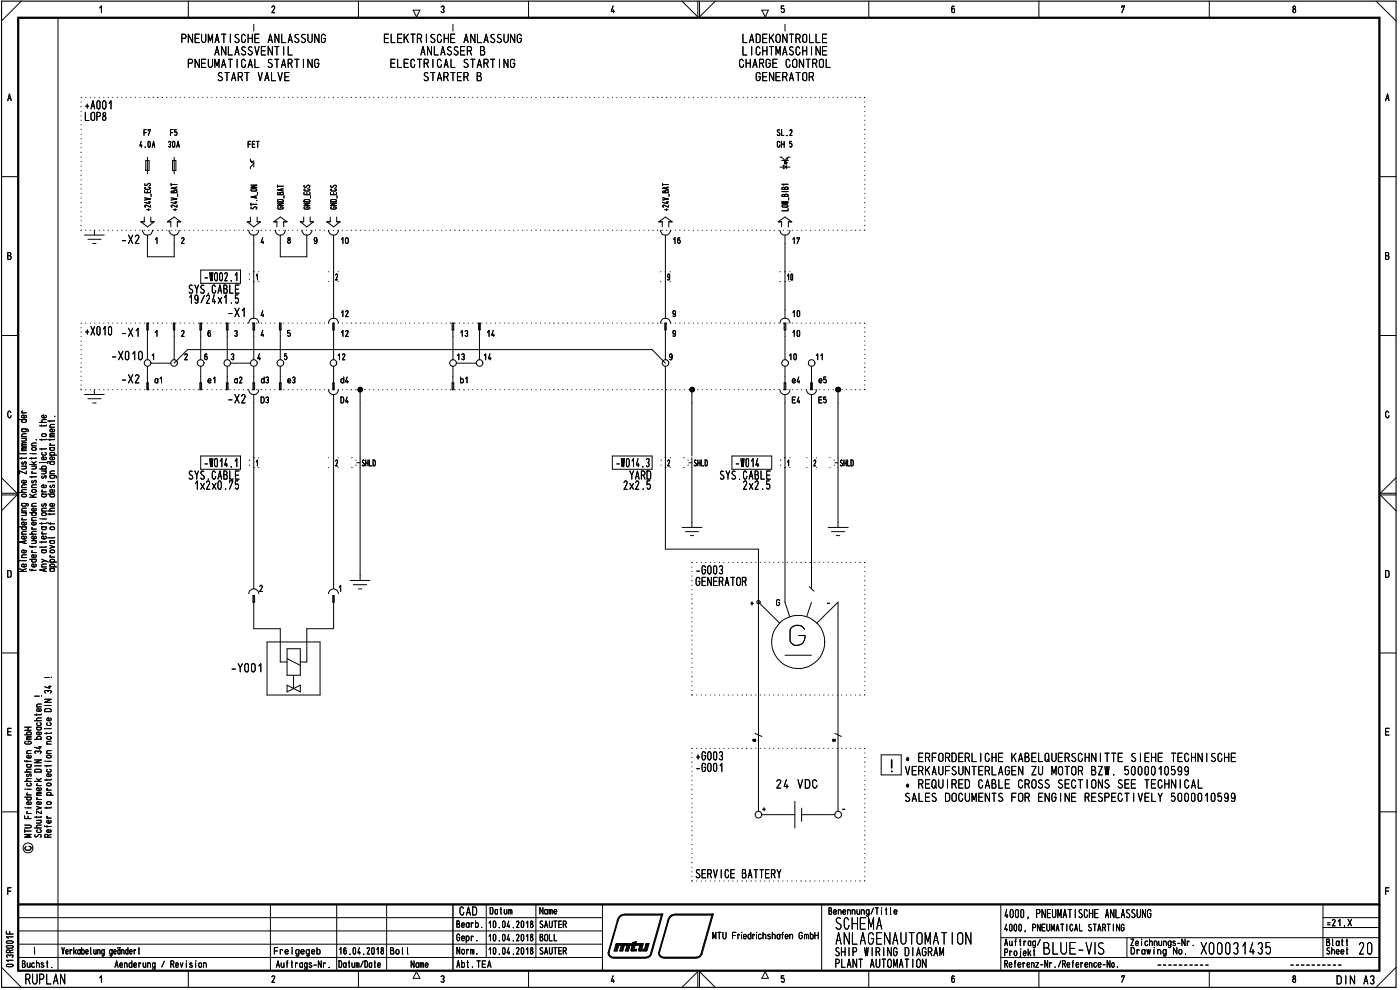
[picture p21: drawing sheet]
<svg xmlns="http://www.w3.org/2000/svg" width="420mm" height="297mm" viewBox="0 0 420 297" stroke-linecap="round" stroke-linejoin="round" font-family="sans-serif">
<defs><g id="words">
<text font-size="12.7" x="98.6" y="108.1">:</text>
<text font-size="7.3" x="329.1" y="286.4">s</text>
<g font-size="5.3">
<text x="250.6" y="279">SG-1Id</text>
<text x="250.7" y="283.5">A\LAG1\AUTOldT O</text>
<text x="313.1" y="286.4">3LUT-V</text>
</g>
<g font-size="4.6">
<text x="387.7" y="4">8</text>
<text x="415.7" y="30.4">A</text>
<text x="7.6" y="295.4">RUPLAN</text>
</g>
<g font-size="3.9">
<text x="60.3" y="13">UMATISCHE ANLASSUNG</text>
<text x="64.3" y="16.7">ANLASSVENTIL</text>
<text x="115" y="13">ELEKTRISCHE ANLASSUNG</text>
<text x="126.1" y="16.7">ANLASSER B</text>
<text x="222.7" y="13">LADEKONTROLLE</text>
<text x="222.7" y="16.7">LICHTMASCHINE</text>
<text x="56.1" y="20.4">PNEUMATICAL STARTING</text>
<text x="117" y="20.4">ELECTRICAL STARTING</text>
<text x="221.7" y="20.4">CHARGE CONTROL</text>
<text x="65.1" y="24.4">START VALVE</text>
<text x="126.9" y="24.4">STARTER B</text>
<text x="226.7" y="24.4">GENERATOR</text>
<text x="25.3" y="32.9">+A001</text>
<text x="25.3" y="36.3">LOP8</text>
<text x="56.4" y="88.1">SYS.CABLE</text>
<text x="61.1" y="84.4">1002.1</text>
<text x="200.2" y="84.2">9:</text>
<text x="56.5" y="91.2">19/24x1.5</text>
<text x="68.2" y="95.2">-X1</text>
<text x="200.8" y="108.1">9</text>
<text x="36.2" y="115.1">-X2</text>
<text x="45.9" y="115.1">(21</text>
<text x="68.1" y="121.1">-X2</text>
<text x="56.4" y="143.9">SYS.CABLE</text>
<text x="61.1" y="140.2">1014.1</text>
<text x="184.7" y="140.2">1014.3</text>
<text x="188.8" y="143.9">YARD</text>
<text x="215.8" y="143.9">SYS.CABLE</text>
<text x="220.5" y="140.2">1014</text>
<text x="58.3" y="147">1x2x0.75</text>
<text x="186.9" y="147">2x2.5</text>
<text x="222.8" y="147">2x2.5</text>
<text x="208.6" y="172.4">-0003</text>
<text x="208.7" y="175.9">GENERATOR</text>
<text x="69.2" y="201.8">-Y001</text>
<text x="208.6" y="228.2">4003</text>
<text x="208.8" y="231.6">-0001</text>
<text x="271.5" y="228.7">* ERFORDERLICHE KABELQUERSCHNITTE SIEHE TECHNISCHE</text>
<text x="271.6" y="232.7">VERKAUFSUNTERLAGEN ZU MOTOR BZW. 5000010599</text>
<text x="232.7" y="236.6">24 VDC</text>
<text x="271.5" y="236.6">* REQUIRED CABLE CROSS SECTIONS SEE TECHNICAL</text>
<text x="271.3" y="240.6">SALES DOCUMENTS FOR ENGINE RESPECTIVELY 5000010599</text>
<text x="208.6" y="263.6">SERVICE BATTERY</text>
<text x="137.8" y="274.7">CAD</text>
<text x="301.3" y="275.5">4000, PNEUMATISCHE ANLASSUNG</text>
<text x="250.5" y="286.9">SHIP WIRING DIAGRAM</text>
<text x="250.4" y="290.4">PLANT AUTOMATION</text>
<text x="387.7" y="294.9">8</text>
<text x="401" y="295.4">DIN A3//</text>
</g>
<g font-size="3.2">
<text x="81.4" y="4">2</text>
<text x="132.1" y="4">3</text>
<text x="183.3" y="4">4</text>
<text x="228.4" y="5">•</text>
<text x="234.3" y="5">5</text>
<text x="336.5" y="4">7</text>
<text x="2.2" y="30.4">A</text>
<text x="2.2" y="78">B</text>
<text x="415.7" y="78">B</text>
<text x="201.8" y="95.2">9</text>
<text x="237.5" y="95.2">10</text>
<text x="74" y="97.1">sr\</text>
<text x="98.2" y="97.1">r.</text>
<text x="100.1" y="97.1">\</text>
<text x="198.1" y="97.1">r\</text>
<text x="201.8" y="101.1">9</text>
<text x="33.2" y="108.1">-X010 1</text>
<text x="51" y="108.1">.. 2 (;</text>
<text x="2" y="173.4">D</text>
<text x="415.5" y="173.4">D</text>
<text x="77.7" y="177.6">2</text>
<text x="101.4" y="177.6">1</text>
<text x="2" y="220.7">E</text>
<text x="415.5" y="220.7">E</text>
<text x="2" y="268.6">F</text>
<text x="415.5" y="268.6">F</text>
<text x="146.9" y="274.4">Datum</text>
<text x="161.9" y="274.4">Name</text>
<text x="248.6" y="274.5">Benennung/Title</text>
<text x="136.9" y="278.4">Bearb.</text>
<text x="146.3" y="278.5">10.04.2018</text>
<text x="161.9" y="278.5">SAUTER</text>
<text x="213.7" y="281.9">MTU Friedrichshafen GmbH</text>
<text x="301.4" y="279.5">4000, PNEUMATICAL STARTING</text>
<text x="398" y="278">.21.X</text>
<text x="18.4" y="286.4">Verkabelung geändert</text>
<text x="82.2" y="286.4">Freigegeb</text>
<text x="101.5" y="286.4">16.04.2018</text>
<text x="117" y="286.4">Bol</text>
<text x="136.9" y="282.4">Gebr.</text>
<text x="137" y="286.4">Norm.</text>
<text x="146.3" y="282.4">10.04.2018</text>
<text x="146.3" y="286.4">10.04.2018</text>
<text x="161.9" y="286.4">SAUTER</text>
<text x="161.9" y="282.4">BOLL</text>
<text x="339.2" y="283.9">Zeichnungs-Nr.</text>
<text x="339.3" y="286.4">Drawing No.</text>
<text x="6.5" y="290.4">Buchst.</text>
<text x="34.3" y="290.4">Aenderung / Revision</text>
<text x="82.8" y="290.4">Auftrags-Nr.</text>
<text x="123.2" y="290.4">Name</text>
<text x="136.9" y="290.4">Abt. TEA</text>
<text x="301.4" y="290.4">Referenz-Nr./Reference-No.</text>
<text x="81.4" y="294.9">2</text>
<text x="132.1" y="294.9">3</text>
<text x="183.3" y="294.9">4</text>
<text x="234.3" y="294.9">5</text>
<text x="285.4" y="294.9">6</text>
<text x="336.5" y="294.9">7</text>
</g>
<g font-size="2.9">
<text x="43" y="40.8">F7</text>
<text x="50.9" y="40.8">F5</text>
<text x="233.1" y="40.8">SL.2</text>
<text x="41.6" y="44.4">4.0A</text>
<text x="50.3" y="44.4">30A</text>
<text x="74.2" y="44.4">FET</text>
<text x="233.1" y="44.4">0H 5</text>
<text x="233.8" y="50.8">-134</text>
<text x="36.2" y="73.2">-X2</text>
<text x="46.3" y="73.2">1</text>
<text x="78" y="73.2">4</text>
<text x="85.9" y="73.2">8</text>
<text x="93.9" y="73.2">9</text>
<text x="102.1" y="73.2">10</text>
<text x="201.8" y="73.2">16</text>
<text x="237.6" y="73.2">17</text>
<text x="100.4" y="84.2">2</text>
<text x="236" y="84.2">10</text>
<text x="78" y="95.2">4</text>
<text x="102.1" y="95.2">12</text>
<text x="25.3" y="100.7">+X010</text>
<text x="36.2" y="100.7">-X1</text>
<text x="46.3" y="100.7">1</text>
<text x="103.3" y="101.1">2</text>
<text x="137.9" y="101.1">13</text>
<text x="237.5" y="101.1">10</text>
<text x="70.1" y="108.1">3</text>
<text x="78" y="108.1">4</text>
<text x="85.2" y="108.1">5</text>
<text x="102.5" y="108.1">2</text>
<text x="136.9" y="108.1">13</text>
<text x="142.7" y="110.1">0</text>
<text x="144.9" y="108.1">1</text>
<text x="244.6" y="108.1">11</text>
<text x="43" y="117.1">'()</text>
<text x="62.2" y="115.1">e1</text>
<text x="70.1" y="115.1">a2</text>
<text x="78.2" y="115.1">d3</text>
<text x="86.1" y="115.1">e3</text>
<text x="102.1" y="115.1">d4</text>
<text x="138" y="115.1">b1</text>
<text x="237.6" y="115.1">e4</text>
<text x="242.9" y="117.1">ID</text>
<text x="245.5" y="115.1">e5</text>
<text x="78.1" y="121.1">D3</text>
<text x="102" y="121.1">D4</text>
<text x="237.5" y="121.1">E4</text>
<text x="245.5" y="121.1">E5</text>
<text x="100.5" y="140">2:</text>
<text x="106.5" y="140">:-SHLD</text>
<text x="206.2" y="140">:-SHLD</text>
<text x="244" y="140">2:</text>
<text x="248.4" y="140">::-SHLD</text>
<text x="301.4" y="283.8">Auftrag/</text>
<text x="301.4" y="286.9">Projekt</text>
<text x="398" y="283.9">Blatt</text>
<text x="398" y="286.4">Sheet</text>
<text x="101.5" y="290.4">Datum/Date</text>
</g>
<g font-size="2.5">
<text x="106.5" y="117.8">•</text>
<text x="206.1" y="117.8">•</text>
<text x="233.4" y="118.4">l_Y</text>
<text x="250.2" y="118.6">•</text>
<text x="6.2" y="159.1">o</text>
<text x="13.7" y="227.6">0</text>
<text x="13.8" y="238.8">n.</text>
</g>
<g font-size="1.6">
<text x="83.1" y="57.5">6</text>
<text x="44.3" y="63.4">I</text>
<text x="99" y="62.9">CJ</text>
<text x="6.3" y="153.5">C</text>
<text x="9" y="154.9">fl 0-.•</text>
<text x="9.3" y="152.1">C</text>
<text x="12.3" y="153.5">C -C</text>
<text x="12.3" y="152.1">V&gt; 0</text>
<text x="6.3" y="160.4">C</text>
<text x="8.7" y="160.4">-C</text>
<text x="9.3" y="159.1">c-</text>
<text x="12.3" y="161.9">0-</text>
<text x="16" y="161.9">,</text>
<text x="6.2" y="165.9">m%</text>
<text x="6.2" y="167.5">Car</text>
<text x="11.7" y="164.3">-.&gt;</text>
<text x="12.3" y="166">00</text>
<text x="11.7" y="171.6">-2 0</text>
<text x="12.2" y="168.8">&gt;.0.</text>
<text x="12.3" y="170.3">C</text>
<text x="14.7" y="170.3">0.</text>
<text x="13.2" y="208.1">Co</text>
<text x="7.1" y="220.6">.0</text>
<text x="10.1" y="222">.30</text>
<text x="7.8" y="226.2">C r&gt;</text>
<text x="13.8" y="223.4">C</text>
<text x="13.8" y="226.2">C</text>
<text x="7.7" y="233.2">UI</text>
<text x="10.1" y="231.8">C1</text>
<text x="10.1" y="234.6">-Y</text>
<text x="13.7" y="237.6">.-</text>
<text x="7.1" y="240.2">1:7</text>
<text x="7.1" y="245.6">LL</text>
<text x="7.8" y="241.6">C, 0</text>
<text x="7.8" y="244.3">c- N</text>
<text x="10.8" y="240.2">c-</text>
<text x="7" y="250">I-</text>
<text x="10" y="248.6">.0</text>
<text x="10.2" y="251.4">Co</text>
<text x="1.7" y="287.4">Co</text>
</g>
</g></defs>
<path d="M.5 .3h418.5v295.9h-418.5z" fill="none" stroke="#000" stroke-width=".34"/>
<path d="M5.5 5.3h408.5v286h-408.5zM5.5 271.4h408.5" fill="none" stroke="#000" stroke-width=".68"/>
<g fill="none" stroke="#000" stroke-width=".3">
<path d="M6.4 .3l-5.9 6M17.4 5.3v286M29.9 2.4l.5-.6v2M56.5 .3v5M107.6 .3v5M124 3h2l-1 2.1zM158.6 .3v5M204.7 .3l4.7 4.8v-4.8M209.9 .3v4.8l4.8-4.8M228.6 3h2l-.9 2.1M260.7 .3v5M286.4 2l-.4-.2-.4 .5v1.2l.6 .3a.8 .8 0 0 0 0-1.3l-.5 .1-.1 .4"/>
<path d="M311.8 .3v5M362.9 .3v5M413 .3l6 6M.5 53h5M414 53h5M.5 100.7h5M414 100.7h5M3.3 123.8a.48 .48 0 0 0-.6-.4 .48 .48 0 0 0-.4 .6v.7l.4 .6h.4l.2-.6M416.8 123.8a.48 .48 0 0 0-.6-.4 .48 .48 0 0 0-.4 .6v.7l.4 .6h.4l.3-.6M.5 148.5h4.6l-4.6 4.7M.5 143.3l4.6 4.7h-4.6M419 148.5h-4.8l4.8 4.7"/>
<path d="M419 143.3l-4.8 4.7h4.8M.5 195.9h5M414 195.9h5M.5 243.6h5M7.4 247.6h1.5l.5 .2-.1 .4-.4 .2h-1.5M7.4 249.3h2M8 242.4h1.4M9.4 250.4h-2l1.6 .4-1.6 .4h2M414 243.6h5M1.9 279.4v.8h2M2.9 279.5v.7M5.5 275.3h175.3"/>
<path d="M5.5 279.3h175.3M81.2 271.4v19.9M101 271.4v19.9M116 271.4v19.9M145.9 271.4v15.9M160.8 271.4v15.9M180.8 271.4v19.9M246.6 271.4v19.9M300.4 271.4v19.8M397 271.4v15.9M397 278.3h17M397 275.3h17"/>
<path d="M.5 290.2l5.9 6M1.9 282.6l.4-.3h1.2l.4 .5-.3 .2h-1.4zM2 283.9l1.6-.2 .3 .4-.3 .4h-1.4l-.3-.4zM2.1 289.4l1.5-.1a.38 .38 0 0 1 .3 .4 .38 .38 0 0 1-.4 .4l-1.4-.1-.2-.3zM2.9 285.8v-.6a.55 .55 0 0 0-.5-.2 .55 .55 0 0 0-.5 .4v.4h2M3.9 288.1h-2l.6 .4M3.9 281.1h-2l.6 .4M3.9 285l-1 .3M5.5 287.3h175.3M5.5 283.3h175.3M29.9 293.4l.5-.6v1.9M56.5 291.3v4.9"/>
<path d="M107.6 291.3v4.9M125 291.5l1 2h-2zM158.6 291.3v4.9M204.7 296.2l4.7-4.7v4.7M209.9 296.2v-4.7l4.8 4.7M229.7 291.5l.9 2h-2zM260.7 291.3v4.9M300.4 287.3h113.6M300.4 281.3h113.6M311.8 291.3v4.9M338.2 281.3v6M362.9 291.3v4.9"/>
<path d="M419 290.2l-6 6"/>
<circle cx="8.4" cy="254.4" r="1.49"/>
</g>
<path d="M135.9 271.4v19.9" fill="none" stroke="#000" stroke-width=".42"/>
<path d="M8 236.8h1.4M8.3 237.9l-.3 .4 .3 .2M7.6 242.4h.1" fill="none" stroke="#000" stroke-width=".3"/>
<g fill="none" stroke="#000" stroke-width=".3">
<path d="M7.4 218.2h2M8.4 218.2v.9M7.4 228.2l.1 .2h1.9M7.4 234.4h2M7.6 236.8h.1M7.8 222.4l-.4 .4v.2l.4 .3 1.6-.2-.2-.6-.8-.1v.4M8 229.4h1.1l.3 .6-.3 .2-.9-.1-.2-.4 .3-.3M8 221.9h1.4M8.1 228.2v.5M9 234.9l.4 .2v.5l-.3 .2-.9-.1-.2-.2 .2-.5M9.2 226.7l.2 .2-.2 .5h-.9l-.3-.5 .7-.3v.8M9.4 233.6l-1.3 .1-.1 .5 .4 .2"/>
<path d="M9.4 230.8l-1.3 .1-.1 .5 .4 .2M9.4 221.4h-1.1l-.3 .2 .3 .3M9.4 221l-1.3 .1-.1 .1 .3 .2M9.4 229.4h-.2M7.4 247.6h1.5l.5 .2-.1 .4-.4 .2h-1.5M7.4 249.3h2M8 242.4h1.4M9.4 250.4h-2l1.6 .4-1.6 .4h2"/>
</g>
<path d="M8 236.8h1.4M8.3 237.9l-.3 .4 .3 .2M7.6 242.4h.1" fill="none" stroke="#000" stroke-width=".3"/>
<g fill="none" stroke="#000" stroke-width=".3">
<path d="M7.4 218.2h2M8.4 218.2v.9M10.4 216.2h2M10.4 208.9h1.4M11 218.2h1.1l.3 .6-.3 .2h-.8l-.3-.2 .3-.6M11 214.2v.4M11 212.1h1.4M12 216.8l.4 .4-.3 .5h-.8l-.3-.4 .2-.4M12.1 219.7l.3 .4-.4 .4-1-.2v-.5l.7-.2v.9M12.1 212.7l.3 .2-.3 .5h-.9l-.2-.5 .7-.3v.8M12.4 215.4l-1.3 .2-.1 .3 .4 .3M12.4 214.2l-.1 .3h-1.9"/>
<path d="M12.4 211.2l-1.2 .1-.2 .2 .2 .6M12.4 218.2l-.2 .1M7.4 228.2l.1 .2h1.9M7.4 234.4h2M7.6 236.8h.1M7.8 222.4l-.4 .4v.2l.4 .3 1.6-.2-.2-.6-.8-.1v.4M8 229.4h1.1l.3 .6-.3 .2-.9-.1-.2-.4 .3-.3M8 221.9h1.4M8.1 228.2v.5M9 234.9l.4 .2v.5l-.3 .2-.9-.1-.2-.2 .2-.5M9.2 226.7l.2 .2-.2 .5h-.9l-.3-.5 .7-.3v.8M9.4 233.6l-1.3 .1-.1 .5 .4 .2"/>
<path d="M9.4 230.8l-1.3 .1-.1 .5 .4 .2M9.4 221.4h-1.1l-.3 .2 .3 .3M9.4 221l-1.3 .1-.1 .1 .3 .2M9.4 229.4h-.2M10.4 228h2l-2 .9h2M10.4 229.8h2M11 238.7h1.4M11 235.7h1.4M11.2 235.1l-.2 .3 .3 .3M11.6 224.1h.8M12 223.9v.8l-1.6-.5M12.1 236.4l.3 .5-.4 .3-1-.1v-.5l.2-.2h.5v.8"/>
<path d="M12.4 238.2h-1.2l-.2 .2 .2 .3M12.4 237.7h-1.2l-.2 .3 .4 .2M11 242l1.4 .4-1.4 .4M11 246.1h1.4M11 244.9v.5M12 248.9l.4 .4-.3 .5-1.1-.2v-.3l.2-.3M12 246.1l.3 .2v.5l-1.3 .2M12.1 240.6l.3 .3-.3 .5h-.9l-.2-.4v-.3l.7-.2v.9M12.4 244.9l-.1 .3h-1.9M12.4 243.3v.9l-1.4-.9v.9"/>
</g>
<g fill="none" stroke="#000" stroke-width=".3">
<path d="M10.4 216.2h2M10.4 208.9h1.4M11 218.2h1.1l.3 .6-.3 .2h-.8l-.3-.2 .3-.6M11 214.2v.4M11 212.1h1.4M12 216.8l.4 .4-.3 .5h-.8l-.3-.4 .2-.4M12.1 219.7l.3 .4-.4 .4-1-.2v-.5l.7-.2v.9M12.1 212.7l.3 .2-.3 .5h-.9l-.2-.5 .7-.3v.8M12.5 208.9h.1M12.4 215.4l-1.3 .2-.1 .3 .4 .3M12.4 214.2l-.1 .3h-1.9M12.4 211.2l-1.2 .1-.2 .2 .2 .6"/>
<path d="M12.4 218.2l-.2 .1M10.4 228h2l-2 .9h2M10.4 229.8h2M11 238.7h1.4M11 235.7h1.4M11.2 235.1l-.2 .3 .3 .3M11.6 224.1h.8M12 223.9v.8l-1.6-.5M12.1 236.4l.3 .5-.4 .3-1-.1v-.5l.2-.2h.5v.8M12.4 238.2h-1.2l-.2 .2 .2 .3M12.4 237.7h-1.2l-.2 .3 .4 .2M11 242l1.4 .4-1.4 .4"/>
<path d="M11 246.1h1.4M11 244.9v.5M12 248.9l.4 .4-.3 .5-1.1-.2v-.3l.2-.3M12 246.1l.3 .2v.5l-1.3 .2M12.1 240.6l.3 .3-.3 .5h-.9l-.2-.4v-.3l.7-.2v.9M12.4 244.9l-.1 .3h-1.9M12.4 243.3v.9l-1.4-.9v.9"/>
</g>
<g fill="none" stroke="#000" stroke-width=".3">
<path d="M12.5 208.9h.1M13.4 212.9l.6-.3 1 .1 .4 .3v.5h-2zM13.4 209.8h2l-2 .9h2M13.4 211.7h2M13.4 203.3h1.4M13.5 218.6h.1M14 219.8v.4M14 218.6h1.4M14.6 206h.8M14.9 216.8l.5 .4-.4 .5h-.7l-.3-.3 .2-.5M14.9 205.7v.8l-1.5-.4M15.1 215.5l.3 .2-.3 .5h-.8l-.3-.5 .4-.3h.3v.8"/>
<path d="M15.4 219.8v.2h-2M14 229.6v.4M14 233.8v.4M14.1 235.1l1.1-.1 .2 .5-1 .3-.4-.3zM14.1 221.1h1.1l.2 .5-1 .2-.4-.2zM14.9 230.8l.5 .3-.4 .5h-.7l-.3-.2 .2-.5M15.1 232.2l.3 .3-.3 .5h-.8l-.3-.3 .1-.4 .6-.1v.8M15.4 233.8l-.1 .2h-1.9M15.4 229.6v.2h-2M13.4 247.7l.1 .3h1.9M14 245.4h1.4M14 242.1v.5"/>
<path d="M14.1 240.7l1.1-.1 .2 .5-1 .3-.4-.3zM14.1 247.7v.5M14.3 244.9l-.3 .1 .3 .4M14.4 251.2l-.2-.8-.8 .1v.7h2M15.1 249l.3 .4-.5 .4-.8-.2v-.5l.6-.2v.9M15.1 246.2l.3 .4-.5 .4-.8-.2v-.5l.6-.2v.9M15.4 242.1l-.1 .3h-1.9M15.4 250.4l-1 .3"/>
</g>
<g fill="none" stroke="#000" stroke-width=".3">
<path d="M13.4 212.9l.6-.3 1 .1 .4 .3v.5h-2zM13.4 209.8h2l-2 .9h2M13.4 211.7h2M13.4 203.3h1.4M13.5 218.6h.1M14 219.8v.4M14 218.6h1.4M14.6 206h.8M14.9 216.8l.5 .4-.4 .5h-.7l-.3-.3 .2-.5M14.9 205.7v.8l-1.5-.4M15.1 215.5l.3 .2-.3 .5h-.8l-.3-.5 .4-.3h.3v.8M15.5 203.3h.1"/>
<path d="M15.4 219.8v.2h-2M14 229.6v.4M14 233.8v.4M14.1 235.1l1.1-.1 .2 .5-1 .3-.4-.3zM14.1 221.1h1.1l.2 .5-1 .2-.4-.2zM14.9 230.8l.5 .3-.4 .5h-.7l-.3-.2 .2-.5M15.1 232.2l.3 .3-.3 .5h-.8l-.3-.3 .1-.4 .6-.1v.8M15.4 233.8l-.1 .2h-1.9M15.4 229.6v.2h-2M13.4 247.7l.1 .3h1.9M14 245.4h1.4M14 242.1v.5"/>
<path d="M14.1 240.7l1.1-.1 .2 .5-1 .3-.4-.3zM14.1 247.7v.5M14.3 244.9l-.3 .1 .3 .4M14.4 251.2l-.2-.8-.8 .1v.7h2M15.1 249l.3 .4-.5 .4-.8-.2v-.5l.6-.2v.9M15.1 246.2l.3 .4-.5 .4-.8-.2v-.5l.6-.2v.9M15.4 242.1l-.1 .3h-1.9M15.4 250.4l-1 .3"/>
</g>
<path d="M12.5 158.1h1.1l.3 .5-.3 .3h-.8l-.3-.3 .3-.5M12.5 156.9v.4M12.5 155.7h1.4M12.7 159.6l-.2 .3 .3 .3M13.9 156.9l-.1 .2h-1.9M13.9 158.1l-.2 .1M12.5 162.5v.4M13.9 162.5l-.1 .1h-1.9M15.5 203.3h.1M8.7 253.9a.6 .6 0 0 1 .7 .6 .6 .6 0 0 1-.6 .6h-.8l-.4-.3-.1-.5 .3-.3" fill="none" stroke="#000" stroke-width=".3"/>
<g fill="none" stroke="#000" stroke-width=".3">
<path d="M11.9 126.7h2M12 138.8h.1M12.5 138.8h1.5l.4 .2M12.5 130.4l1-.3a.42 .42 0 0 1 .4 .5 .42 .42 0 0 1-.4 .4l-.8-.1zM12.5 127.5v.4M12.5 131.7v.5M12.5 134.5v.5M13.5 135.7l.4 .4-.3 .5-.9-.1-.2-.3 .2-.4M13.7 137.2l.2 .2-.2 .5h-1l-.2-.5 .7-.3v.8M13.7 124.6l.2 .3-.1 .3-.9 .2a.45 .45 0 0 1-.4-.6 .45 .45 0 0 1 .7-.3v.9M13.9 134.5l-.1 .2h-1.9M13.9 131.7l-.1 .2h-1.9"/>
<path d="M13.9 127.5l-.1 .3h-1.9M13.9 125.9l-1.3 .2v.6h.3M11.9 140.7h2M12.1 155.7h.1M12.5 148.3h1.1l.3 .3-.1 .3-.2 .2-.9-.1-.2-.4 .3-.3M12.5 158.1h1.1l.3 .5-.3 .3h-.8l-.3-.3 .3-.5M12.5 147.6h1.4M12.5 141.3h1.4M12.5 156.9v.4M12.5 155.7h1.4M12.7 142.8l-.2 .5a.51 .51 0 0 0 .6 0 .51 .51 0 0 0 .2-.6l.5 .1-.1 .7M12.7 147.1l-.2 .2 .3 .3"/>
<path d="M12.7 159.6l-.2 .3 .3 .3M12.8 140.7l-.3-.3 .3-.5h.8l.3 .3-.3 .5M13.5 141.3a.42 .42 0 0 1 .4 .4 .42 .42 0 0 1-.4 .5h-1M13.7 145.5l.2 .3-.2 .5h-1l-.2-.5 .7-.3v.8M13.9 156.9l-.1 .2h-1.9M13.9 148.3h-.2M13.9 158.1l-.2 .1M12.5 162.5v.4M13.9 162.5l-.1 .1h-1.9"/>
</g>
<g fill="none" stroke="#000" stroke-width=".3">
<path d="M5.9 125.9h2M6 136.1h.1M6.5 128.7l1.8 .1 .2 .3-.2 .4M6.5 139.9h1.4M6.5 137.3v.5M6.5 136.1h1.4M6.5 135.2h1.4M6.5 133.9h1.4M6.5 131.5h1.4M6.5 131h1.4M6.5 123.9h1.4M6.7 138.6l-.2 .3 .1 .4h.4a.6 .6 0 0 1 .8-.6l-.1 .7"/>
<path d="M6.7 123.3l-.2 .2 .3 .4M6.8 128.7l-.3 .3 .3 .5h.8l.3-.2-.3-.6M6.8 125.9l-.3 .3 .3 .5h.8l.3-.2-.3-.6M7.5 139.9l.4 .3-.1 .3-1.3 .2M7.5 131.5l.4 .3-.1 .4-1.3 .1M7.7 124.6l.2 .5-.4 .3-.9-.2v-.5l.6-.2v.9M7.9 137.3l-.1 .2h-1.9M7.9 134.7h-1.2l-.2 .3 .2 .2M7.9 134.3h-1.2l-.2 .2 .4 .2M7.9 133.3h-1.2l-.2 .3 .2 .3M7.9 132.8l-1.3 .1v.4h.3M7.9 130.1l-1.3 .2 .1 .7"/>
<path d="M8.9 139.4h2M9.5 139.9h1.4M9.5 136.1h1.4M9.5 137.3v.5M9.5 138.5l1 .9M10.5 139.9l.4 .3-.2 .4-1.2 .1M10.9 137.3v.2h-2M10.9 138.5l-.9 .4M11.9 126.7h2M12 138.8h.1M12.5 138.8h1.5l.4 .2M12.5 130.4l1-.3a.42 .42 0 0 1 .4 .5 .42 .42 0 0 1-.4 .4l-.8-.1z"/>
<path d="M12.5 127.5v.4M12.5 131.7v.5M12.5 134.5v.5M13.5 135.7l.4 .4-.3 .5-.9-.1-.2-.3 .2-.4M13.7 137.2l.2 .2-.2 .5h-1l-.2-.5 .7-.3v.8M13.7 124.6l.2 .3-.1 .3-.9 .2a.45 .45 0 0 1-.4-.6 .45 .45 0 0 1 .7-.3v.9M13.9 134.5l-.1 .2h-1.9M13.9 131.7l-.1 .2h-1.9M13.9 127.5l-.1 .3h-1.9M13.9 125.9l-1.3 .2v.6h.3M5.9 147.7h2M6.5 151l1.8 .1 .2 .4-.2 .3"/>
<path d="M6.5 156h1.4M6.5 146.3h1.4M6.6 148.4l.9-.1 .3 .1 .1 .4-1 .3-.3-.2zM6.7 155.4l-.2 .3 .3 .3M6.8 151l-.3 .4 .3 .5 1-.2 .1-.3-.3-.4M7.5 153.8l.3 .2v.5l-1.3 .2M7.7 156.7l.2 .3-.2 .5h-1l-.2-.4 .1-.3 .6-.2v.9M7.7 144.2l.2 .4-.4 .3-.9-.1-.1-.4 .7-.3v.8M7.9 146.9l-1.3 .1-.1 .4 .4 .3M7.9 145.5l-1.3 .1 .1 .7M7.9 141.3v.9l-2-.9v.9M8.9 149.2h2"/>
<path d="M8.9 148.3l1.2 .9M9.5 147.2l.4-.3h.6l.4 .3v.2l-.2 .3h-.8zM9.5 146.3h1.4M9.5 156.1h1.4M9.5 142.9v.4M9.5 142h1.4M9.7 144.2l-.2 .5 .4 .2a.6 .6 0 0 1 .9-.6l-.1 .6M9.7 141.5l-.2 .3 .3 .2M10.6 156.7l.3 .3-.3 .5h-.9l-.1-.7 .6-.2v.9M10.6 152.5l.3 .5-.4 .3-.8-.1-.2-.5 .2-.2h.5v.8M10.9 155.3l-1.3 .1 .1 .7M10.9 145.5l-1.3 .1 .1 .7"/>
<path d="M10.9 142.9v.2h-2M10.9 148.3l-1.3 .5M11.9 140.7h2M12.1 155.7h.1M12.5 148.3h1.1l.3 .3-.1 .3-.2 .2-.9-.1-.2-.4 .3-.3M12.5 147.6h1.4M12.5 141.3h1.4M12.7 142.8l-.2 .5a.51 .51 0 0 0 .6 0 .51 .51 0 0 0 .2-.6l.5 .1-.1 .7M12.7 147.1l-.2 .2 .3 .3M12.8 140.7l-.3-.3 .3-.5h.8l.3 .3-.3 .5M13.5 141.3a.42 .42 0 0 1 .4 .4 .42 .42 0 0 1-.4 .5h-1M13.7 145.5l.2 .3-.2 .5h-1l-.2-.5 .7-.3v.8"/>
<path d="M13.9 148.3h-.2M5.9 171.4h2M5.9 170.6l1.3 .8M6 168.2h.1M6.5 168.2h1.4M7.3 162.4v.6M7.7 169.2l.2 .6-.4 .3-.9-.2-.1-.4 .2-.3h.5v.9M7.7 160.9l.2 .5-.4 .3-.9-.2-.1-.4 .2-.2h.5v.8M7.9 162.2l-2 .4 2 .5M7.9 170.6l-1.3 .5M8.9 170.8l.2 .3h1.8M8.9 163.8l.1 .3h1.9"/>
<path d="M8.9 167.8h2M9.5 162.2h1.4M9.6 163.8v.5M9.6 170.8v.5M9.8 167.8l-.3 .2v.5l.3 .2 1-.2 .1-.4-.4-.3M10.5 162.2l.4 .4-.2 .4-1.2 .1M10.6 169.2l.3 .6-.4 .3-.8-.1-.2-.5 .2-.3h.5v.9M10.6 166.5l.3 .5-.4 .3-.8-.1-.2-.5 .2-.2h.5v.8M10.6 160.9l.3 .5-.4 .3-.8-.1-.2-.5 .2-.2h.5v.8"/>
</g>
<g fill="none" stroke="#000" stroke-width=".3">
<path d="M8.9 139.4h2M9.1 136.1h.1M9.5 133.8h1.4M9.5 137.3v.5M9.5 139.9h1.4M9.5 138.5l1 .9M9.5 136.1h1.4M9.7 134.4h1l.2 .5-1 .2-.4-.2zM10.5 139.9l.4 .3-.2 .4-1.2 .1M10.9 132.9l-1.3 .2 .1 .7M10.9 132h.1M10.9 137.3v.2h-2"/>
<path d="M10.9 138.5l-.9 .4M8.9 149.2h2M8.9 148.3l1.2 .9M9.5 147.2l.4-.3h.6l.4 .3v.2l-.2 .3h-.8zM9.5 156.1h1.4M9.5 146.3h1.4M9.5 142.9v.4M9.5 142h1.4M9.7 144.2l-.2 .5 .4 .2a.6 .6 0 0 1 .9-.6l-.1 .6M9.7 141.5l-.2 .3 .3 .2M10.6 156.7l.3 .3-.3 .5h-.9l-.1-.7 .6-.2v.9M10.6 152.5l.3 .5-.4 .3-.8-.1-.2-.5 .2-.2h.5v.8"/>
<path d="M10.9 155.3l-1.3 .1 .1 .7M10.9 145.5l-1.3 .1 .1 .7M10.9 142.9v.2h-2M10.9 148.3l-1.3 .5M8.9 170.8l.2 .3h1.8M8.9 163.8l.1 .3h1.9M8.9 167.8h2M9.5 162.2h1.4M9.6 163.8v.5M9.6 170.8v.5M9.8 167.8l-.3 .2v.5l.3 .2 1-.2 .1-.4-.4-.3M10.5 162.2l.4 .4-.2 .4-1.2 .1"/>
<path d="M10.6 169.2l.3 .6-.4 .3-.8-.1-.2-.5 .2-.3h.5v.9M10.6 166.5l.3 .5-.4 .3-.8-.1-.2-.5 .2-.2h.5v.8M10.6 160.9l.3 .5-.4 .3-.8-.1-.2-.5 .2-.2h.5v.8"/>
</g>
<g fill="none" stroke="#000" stroke-width=".3">
<path d="M9.1 136.1h.1M9.5 133.8h1.4M9.7 134.4h1l.2 .5-1 .2-.4-.2zM10.9 132.9l-1.3 .2 .1 .7M10.9 132h.1M14.4 138.5h2M14.9 134.3h1.1l.4 .6-.4 .2h-.7l-.4-.2 .4-.6M14.9 136.6h2.1M14.9 133.6h1.5M14.9 126.2v.4M14.9 131.7v.5M14.9 131.1h1.5"/>
<path d="M14.9 128.2h1.5M15.2 133.1l-.3 .2 .4 .3M15.3 138.5l-.4 .4 .4 .5 .9-.1 .2-.4-.4-.4M15.4 136.6a.42 .42 0 0 1-.5-.5 .42 .42 0 0 1 .5-.4l1 .3v.3l-.4 .3M16.1 137.2l.3 .2-.3 .5h-.9l-.3-.5 .8-.3v.8M16.1 128.8l.3 .2-.3 .5h-.9l-.3-.5 .8-.3v.8M16.4 131.7l-.1 .2h-1.9M16.4 130.6h-1.2l-.3 .2 .3 .3M16.4 130h-1l-.5 .3 .5 .3M16.4 127.3l-1.3 .2 .1 .7M16.4 126.2l-.1 .1h-1.9M16.4 134.3l-.2 .1"/>
<path d="M14.4 156.8l.2 .3h1.8M14.4 148.3h2M14.4 144.5h.1M14.9 142.7h1.8l.3 .4-.2 .3M14.9 144.5h1.5M14.9 142.2h1.5M15 158.2l1-.1 .4 .2v.3l-.4 .3h-.6l-.4-.2zM15.1 156.8v.5M15.2 145.6l-.3 .4 .6 .3 .3-.8h.4l.2 .4-.3 .4M15.3 148.3l-.4 .3 .4 .5 1-.2 .1-.3-.4-.3M15.3 142.7l-.4 .3 .4 .5 1-.2 .1-.3-.4-.3M16.1 151.1l.3 .3-.3 .5h-.9l-.3-.3 .1-.4 .7-.2v.9"/>
<path d="M16.1 147l.3 .4-.4 .3-1-.1-.1-.4 .8-.3v.8M16.4 141.3l-1.3 .2 .1 .7M14.9 170.6h1.1l.4 .3-.1 .4-.3 .1-1-.1-.1-.4 .4-.3M14.9 163.7l1.5 .4-1.5 .4M14.9 162.2l1.3 .1 .1 .6-1 .2-.4-.4 .4-.5M15 165.2l1-.2 .3 .2 .1 .4-1 .3-.4-.2zM15.2 166.6l-.3 .3 .4 .2M16.4 161.2l-.1 .2h-1.9"/>
</g>
<g fill="none" stroke="#000" stroke-width=".3">
<path d="M14.4 138.5h2M14.9 134.3h1.1l.4 .6-.4 .2h-.7l-.4-.2 .4-.6M14.9 136.6h2.1M14.9 133.6h1.5M14.9 126.2v.4M14.9 131.7v.5M14.9 131.1h1.5M14.9 128.2h1.5M15.2 133.1l-.3 .2 .4 .3M15.3 138.5l-.4 .4 .4 .5 .9-.1 .2-.4-.4-.4M15.4 136.6a.42 .42 0 0 1-.5-.5 .42 .42 0 0 1 .5-.4l1 .3v.3l-.4 .3M16.1 137.2l.3 .2-.3 .5h-.9l-.3-.5 .8-.3v.8"/>
<path d="M16.1 128.8l.3 .2-.3 .5h-.9l-.3-.5 .8-.3v.8M16.5 125h.1M16.4 131.7l-.1 .2h-1.9M16.4 130.6h-1.2l-.3 .2 .3 .3M16.4 130h-1l-.5 .3 .5 .3M16.4 127.3l-1.3 .2 .1 .7M16.4 126.2l-.1 .1h-1.9M16.4 134.3l-.2 .1M14.4 156.8l.2 .3h1.8M14.4 148.3h2M14.4 144.5h.1M14.9 142.7h1.8l.3 .4-.2 .3"/>
<path d="M14.9 144.5h1.5M14.9 142.2h1.5M15 158.2l1-.1 .4 .2v.3l-.4 .3h-.6l-.4-.2zM15.1 156.8v.5M15.2 145.6l-.3 .4 .6 .3 .3-.8h.4l.2 .4-.3 .4M15.3 148.3l-.4 .3 .4 .5 1-.2 .1-.3-.4-.3M15.3 142.7l-.4 .3 .4 .5 1-.2 .1-.3-.4-.3M16.1 151.1l.3 .3-.3 .5h-.9l-.3-.3 .1-.4 .7-.2v.9M16.1 147l.3 .4-.4 .3-1-.1-.1-.4 .8-.3v.8M16.4 141.3l-1.3 .2 .1 .7M14.9 170.6h1.1l.4 .3-.1 .4-.3 .1-1-.1-.1-.4 .4-.3M14.9 163.7l1.5 .4-1.5 .4"/>
<path d="M14.9 162.2l1.3 .1 .1 .6-1 .2-.4-.4 .4-.5M15 165.2l1-.2 .3 .2 .1 .4-1 .3-.4-.2zM15.2 166.6l-.3 .3 .4 .2M16.4 161.2l-.1 .2h-1.9"/>
</g>
<g fill="none" stroke="#000" stroke-width=".3">
<path d="M54.6 11.5h.8a.66 .66 0 0 0 .4-.7 .66 .66 0 0 0-.6-.6h-.6v2.6M57.8 10.2v2.6l-1.3-2.6v2.6M58.5 11.5h1.1M59.8 10.2h-1.3v2.6h1.3M76.2 7.3v2M135.9 7.3v2M235.6 7.3v2M24.3 38.8v.1M35.2 29.2h.1M36.5 29.2h.1M37.9 29.2h.1M39.2 29.2h.1"/>
<path d="M40.6 29.2h.1M42 29.2h.1M43.3 29.2h.1M44.6 29.2h.1M45.9 29.2h.2M47.3 29.2h.2M48.6 29.2h.2M50 29.2h.1M51.3 29.2h.1M52.7 29.2h.1M54.1 29.2h.1M55.4 29.2h.1"/>
<path d="M56.8 29.2h.1M58.1 29.2h.1M59.5 29.2h.1M60.8 29.2h.1M62.2 29.2h.1M63.5 29.2h.1M64.9 29.2h.1M66.3 29.2h.1M67.6 29.2h.1M69 29.2h.1M70.3 29.2h.1M71.7 29.2h.1"/>
<path d="M73 29.2h.1M74.3 29.2h.2M75.6 29.2h.2M77 29.2h.2M78.4 29.2h.1M79.7 29.2h.1M81.1 29.2h.1M82.4 29.2h.1M83.8 29.2h.1M85.1 29.2h.1M86.5 29.2h.1M87.8 29.2h.1"/>
<path d="M89.2 29.2h.1M90.6 29.2h.1M91.9 29.2h.1M93.3 29.2h.1M94.6 29.2h.1M96 29.2h.1M97.3 29.2h.1M98.7 29.2h.1M100 29.2h.1M101.4 29.2h.1M102.7 29.2h.1M104.1 29.2h.1"/>
<path d="M105.4 29.2h.1M106.7 29.2h.2M108.1 29.2h.1M109.4 29.2h.2M110.8 29.2h.1M112.1 29.2h.1M113.5 29.2h.1M114.9 29.2h.1M116.2 29.2h.1M117.6 29.2h.1M118.9 29.2h.1M120.3 29.2h.1"/>
<path d="M121.6 29.2h.1M123 29.2h.1M124.3 29.2h.1M125.7 29.2h.1M127 29.2h.1M128.4 29.2h.1M129.8 29.2h.1M131.1 29.2h.1M132.5 29.2h.1M133.8 29.2h.1M135.1 29.2h.2M136.4 29.2h.2"/>
<path d="M137.8 29.2h.2M139.1 29.2h.2M140.5 29.2h.1M141.9 29.2h.1M143.2 29.2h.1M144.6 29.2h.1M145.9 29.2h.1M147.3 29.2h.1M148.6 29.2h.1M150 29.2h.1M151.3 29.2h.1M152.7 29.2h.1"/>
<path d="M154.1 29.2h.1M155.4 29.2h.1M156.8 29.2h.1M158.1 29.2h.1M159.5 29.2h.1M160.8 29.2h.1M162.2 29.2h.1M163.5 29.2h.1M164.9 29.2h.1M166.2 29.2h.1M167.5 29.2h.2M168.9 29.2h.1"/>
<path d="M170.2 29.2h.2M171.6 29.2h.1M172.9 29.2h.1M174.3 29.2h.1M175.6 29.2h.1M177 29.2h.1M178.4 29.2h.1M179.7 29.2h.1M181.1 29.2h.1M182.4 29.2h.1M183.8 29.2h.1M185.1 29.2h.1"/>
<path d="M186.5 29.2h.1M187.8 29.2h.1M189.2 29.2h.1M190.5 29.2h.1M191.9 29.2h.1M193.3 29.2h.1M194.6 29.2h.1M195.9 29.2h.1M197.2 29.2h.2M198.6 29.2h.2M199.9 29.2h.2M201.3 29.2h.1"/>
<path d="M202.6 29.2h.1M204 29.2h.1M205.4 29.2h.1M206.7 29.2h.1M208.1 29.2h.1M209.4 29.2h.1M210.8 29.2h.1M212.1 29.2h.1M213.5 29.2h.1M214.8 29.2h.1M216.2 29.2h.1M217.6 29.2h.1"/>
<path d="M218.9 29.2h.1M220.3 29.2h.1M221.6 29.2h.1M223 29.2h.1M224.3 29.2h.1M225.7 29.2h.1M226.9 29.2h.2M228.3 29.2h.2M229.7 29.2h.1M231 29.2h.2M232.4 29.2h.1M233.7 29.2h.1"/>
<path d="M235.1 29.2h.1M236.4 29.2h.1M237.8 29.2h.1M239.1 29.2h.1M240.5 29.2h.1M241.9 29.2h.1M243.2 29.2h.1M244.6 29.2h.1M245.9 29.2h.1M247.3 29.2h.1M248.6 29.2h.1M250 29.2h.1"/>
<path d="M251.3 29.2h.1M252.7 29.2h.1M254 29.2h.1M255.4 29.2h.1M256.7 29.2h.1M258 29.2h.2M259.4 29.2l.1 .1M259.5 30.6h.1M259.5 31.9v.2M259.5 33.4h.1M259.5 34.7v.1M259.5 36.1v.1"/>
<path d="M259.5 37.4v.1M259.5 38.8v.1M24.3 40.2v.1M24.3 41.6v.1M24.3 42.9v.1M24.3 44.3v.1M24.3 45.6v.2M24.3 47.1v.1M24.3 48.4v.1M24.3 49.8v.1M24.3 51.1v.1M24.3 52.5v.2"/>
<path d="M24.3 53.9v.1M24.3 55.3v.1M24.3 56.6v.1M24.3 58v.1M24.3 59.4h.1M43.4 59.4l1.8 .3-1.8 .3M43.4 57.1v.7h1.8v-.7M43.5 55.1a.4 .4 0 0 0 .1 .6 .4 .4 0 0 0 .6-.2l.3-.5h.4l.3 .3-.3 .4M43.7 48.2h1v2.9h-1zM44.2 47.2v5M44.2 57.2v.6M44.6 56.1l.6 .4-.5 .3h-.8l-.5-.2 .3-.4"/>
<path d="M45.3 58.3v.6M51.3 59.4l1.8 .3-1.8 .3M51.3 55v.7M51.3 55.4h1.8M51.8 48.2h1v2.9h-1zM52.1 57.5l-.6-.2-.2 .5h1.8v-.4l-.6-.3-.4 .4v.3M52.3 47.2v5M52.6 56.2v.4M53.1 56.1l-1.8 .4 1.8 .3M53.3 58.3v.6M75.1 47.7v.5l1.1 .9-1.1 1v.5M75.3 56.8l1.5-.2a.35 .35 0 0 1 .3 .4 .35 .35 0 0 1-.3 .3h-1.2l-.3-.2z"/>
<path d="M75.3 55.5h1.8l-1.8 .7h1.8M75.8 48.5l-.5-.2 .2 .6M76.2 48.2v1.9M76.5 58.9v.5M77.1 58.8l-1.8 .3 1.8 .3M77.3 57.7v.7M83.3 55.5v.7M83.3 55.9h1.7M84 58l-.6-.2-.1 .6h1.7v-.5l-.8-.1-.2 .6M85 56.6l-1.7 .4 1.7 .3M85.2 58.8v.6M91.2 57.7v.7h1.8v-.7"/>
<path d="M91.3 55.6l-.1 .4a.7 .7 0 0 0 1.1-.4 .37 .37 0 0 1 .6 .1 .37 .37 0 0 1-.1 .5M92.1 57.8v.6M92.3 56.6l.7 .3-.2 .3-1.2 .1-.4-.2 .4-.4M93.2 58.8v.6M99.2 57.7v.7h1.8v-.7M99.3 55.6l-.1 .3a.58 .58 0 0 0 .6 .3 .58 .58 0 0 0 .5-.6l.7 .1v.3l-.3 .2M100.1 57.8v.6M100.4 56.6l.5 .2 .1 .3-.4 .2h-1.1l-.3-.2 .3-.4M101.1 58.8v.6M198.8 59.4l1.8 .3-1.8 .3M198.8 55.4h1.8M198.8 55v.7"/>
<path d="M199.6 57.5l-.6-.2-.2 .5h1.8v-.4l-.6-.3-.4 .4v.3M200 56.2v.4M200.6 56.1l-1.8 .4 1.8 .3M200.8 58.3v.6M234.1 47.2h.5l1 1 1-1h.5M234.7 57.5h1.8M235.5 58.6l-.5-.3-.3 .3v.3h1.8v-.5a.58 .58 0 0 0-.7-.1 .58 .58 0 0 0-.3 .6M235.5 56.4l-.7-.2-.1 .6h1.8v-.5l-.7-.2-.3 .3v.4M235.9 47.5l.5-.2-.1 .5M236.5 55.3h-1.8l.5 .2M236.7 59.4v.6M259.5 40.2v.1"/>
<path d="M259.5 41.6v.1M259.5 42.9v.1M259.5 44.3v.1M259.5 45.6v.2M259.5 47.1v.1M259.5 48.4v.1M259.5 49.8v.1M259.5 51.1v.1M259.5 52.5v.2M259.5 53.9v.1M259.5 55.3v.1M259.5 56.6v.1"/>
<path d="M259.5 58v.1M259.5 59.4h.1M24.3 60.7v.2M24.3 62.1v.1M24.3 63.5v.1M24.3 64.9h.1M24.3 66.2v.1M24.3 67.6v.1M24.3 69l.1 .1M25.4 70.5h5.9M25.7 69.1h.1M26.4 71.8h4"/>
<path d="M27.1 69.1h.1M27.8 73.1h1M28.3 69.1v1.4M28.4 69.1h.1M29.8 69.1h.1M31.1 69.1h.1M32.5 69.1h.1M33.8 69.1h.1M35.2 69.1h.1M36.5 69.1h.1M37.9 69.1h.1M39.2 69.1h.1"/>
<path d="M40.6 69.1h.1M42 69.1h.1M42.8 69.1a1.48 1.48 0 0 0 1.5 1.5 1.48 1.48 0 0 0 1.5-1.5M43.3 65.1v1.4h-1l1.9 1.6 2.1-1.6h-1v-1.4M43.3 69.1h.1M44.2 70.5v6.5h8.1v-6.5M44.5 60.6h.7M44.6 69.1h.1M44.8 60.5v.6l-1.4-.4M45.2 61.6v.5l-1.6-.5-.2 .3 .3 .2M45.9 69.1h.2M47.3 69.1h.2"/>
<path d="M48.6 69.1h.2M50 69.1h.1M50.8 69.1a1.48 1.48 0 0 0 1.4 1.5 1.48 1.48 0 0 0 1.5-1.5M51.3 68.1v-1.6h-1.1l2.1-1.4 1.9 1.4h-1v1.6M51.3 69.1h.1M52 62.9h1M52.5 60.6h.6M52.5 62.7v.5M52.7 69.1h.1M52.8 60.5v.6l-1.5-.4M53.1 61.6v.5l-1.5-.5-.3 .3 .4 .2M54.1 69.1h.1"/>
<path d="M54.5 71.6l.3-.3 .4 .2-.7 1.6h.7M55.4 69.1h.1M56.8 69.1h.1M58.1 69.1h.1M59.5 69.1h.1M60.8 69.1h.1M62.2 69.1h.1M63.5 69.1h.1M64.9 69.1h.1M66.3 69.1h.1M67.6 69.1h.1M69 69.1h.1"/>
<path d="M70.3 69.1h.1M71.7 69.1h.1M73 69.1h.1M74.3 69.1h.2M74.6 69.1a1.52 1.52 0 0 0 1.6 1.5 1.52 1.52 0 0 0 1.5-1.5M75.1 65.1v1.4h-.9l2 1.6 2-1.6h-1v-1.4M75.3 61v.6M75.3 61.3h1.8M75.4 62.1l-.1 .1a.58 .58 0 0 0 .6 .4 .58 .58 0 0 0 .5-.5h.4a.35 .35 0 0 1 .3 .3 .35 .35 0 0 1-.3 .3M75.6 69.1h.2M76.2 70.5v25M77 60.2h.1"/>
<path d="M77 69.1h.2M78.4 69.1h.1M79.7 69.1h.1M81.1 69.1h.1M82.4 69.1h.1M82.7 69.1a1.48 1.48 0 0 0 1.5 1.5 1.48 1.48 0 0 0 1.4-1.5M83.1 68.1v-1.6h-.9l1.9-1.4 2 1.4h-1v1.6M83.3 61h1.7l-1.7 .6h1.7M83.3 60l1.6-.1 .1 .6h-1.7zM83.6 62.1l-.3 .1 .3 .5h1l.4-.2-.5-.4h-.4v.2M83.8 69.1h.1M84.1 70.5v6.5h8v-6.5"/>
<path d="M85.1 69.1h.1M86.5 69.1h.1M87.8 69.1h.1M89.2 69.1h.1M90.6 69.1a1.52 1.52 0 0 0 1.5 1.5 1.52 1.52 0 0 0 1.5-1.5M91.1 65.1v1.4h-1l2 1.6 2-1.6h-1v-1.4M91.2 61h1.8l-1.8 .6h1.8M91.2 60l1.6-.1 .2 .6h-1.8zM91.6 62.1l-.4 .1 .4 .5h1l.4-.2-.5-.4h-.4v.2M91.9 69.1h.1M93.3 69.1h.1M94.6 69.1h.1"/>
<path d="M96 69.1h.1M97.3 69.1h.1M98.6 69.1a1.48 1.48 0 0 0 1.5 1.5 1.48 1.48 0 0 0 1.5-1.5M98.7 69.1h.1M99.1 65.1v1.4h-1l2 1.6 2-1.6h-1.1v-1.4M99.2 61h1.8l-1.8 .6h1.8M99.3 60l1.5-.1 .2 .6h-1.8zM100 69.1h.1M100.1 70.5v11M101.4 69.1h.1M102.7 69.1h.1M104.1 69.1h.1"/>
<path d="M105.4 69.1h.1M106.7 69.1h.2M108.1 69.1h.1M109.4 69.1h.2M110.8 69.1h.1M112.1 69.1h.1M113.5 69.1h.1M114.9 69.1h.1M116.2 69.1h.1M117.6 69.1h.1M118.9 69.1h.1M120.3 69.1h.1"/>
<path d="M121.6 69.1h.1M123 69.1h.1M124.3 69.1h.1M125.7 69.1h.1M127 69.1h.1M128.4 69.1h.1M129.8 69.1h.1M131.1 69.1h.1M132.5 69.1h.1M133.8 69.1h.1M135.1 69.1h.2M136.4 69.1h.2"/>
<path d="M137.8 69.1h.2M139.1 69.1h.2M140.5 69.1h.1M141.9 69.1h.1M143.2 69.1h.1M144.6 69.1h.1M145.9 69.1h.1M147.3 69.1h.1M148.6 69.1h.1M150 69.1h.1M151.3 69.1h.1M152.7 69.1h.1"/>
<path d="M154.1 69.1h.1M155.4 69.1h.1M156.8 69.1h.1M158.1 69.1h.1M159.5 69.1h.1M160.8 69.1h.1M162.2 69.1h.1M163.5 69.1h.1M164.9 69.1h.1M166.2 69.1h.1M167.5 69.1h.2M168.9 69.1h.1"/>
<path d="M170.2 69.1h.2M171.6 69.1h.1M172.9 69.1h.1M174.3 69.1h.1M175.6 69.1h.1M177 69.1h.1M178.4 69.1h.1M179.7 69.1h.1M181.1 69.1h.1M182.4 69.1h.1M183.8 69.1h.1M185.1 69.1h.1"/>
<path d="M186.5 69.1h.1M187.8 69.1h.1M189.2 69.1h.1M190.5 69.1h.1M191.9 69.1h.1M193.3 69.1h.1M194.6 69.1h.1M195.9 69.1h.1M197.2 69.1h.2M198.2 69.1a1.48 1.48 0 0 0 1.5 1.5 1.48 1.48 0 0 0 1.5-1.5M198.6 69.1h.2M198.8 68.1v-1.6h-1.1l2-1.4 2 1.4h-1v1.6"/>
<path d="M199.5 62.9h.9M199.7 70.5v11M199.9 69.1h.2M199.9 60.6h.7M200 62.7v.5M200.3 60.5v.6l-1.5-.4M200.6 61.6v.5l-1.5-.5-.3 .3 .4 .2M201.3 69.1h.1M202.6 69.1h.1M204 69.1h.1M205.4 69.1h.1M206.7 69.1h.1"/>
<path d="M208.1 69.1h.1M209.4 69.1h.1M210.8 69.1h.1M212.1 69.1h.1M213.5 69.1h.1M214.8 69.1h.1M216.2 69.1h.1M217.6 69.1h.1M218.9 69.1h.1M220.3 69.1h.1M221.6 69.1h.1M223 69.1h.1"/>
<path d="M224.3 69.1h.1M225.7 69.1h.1M226.9 69.1h.2M228.3 69.1h.2M229.7 69.1h.1M231 69.1h.2M232.4 69.1h.1M233.7 69.1h.1M234.1 69.1a1.52 1.52 0 0 0 1.5 1.5 1.52 1.52 0 0 0 1.5-1.5M234.6 68.1v-1.6h-1l2-1.4 2 1.4h-1v1.6M234.7 60.5l1.8 .1-1.8 .1 1.8 .2-1.8 .2M234.7 61.6l1.5-.1a.34 .34 0 0 1 .3 .3 .34 .34 0 0 1-.3 .3h-1.2l-.3-.1z"/>
<path d="M235.1 69.1h.1M235.6 70.5v11M236.4 69.1h.1M236.5 62.6v.6h-1.8M237.8 69.1h.1M239.1 69.1h.1M240.5 69.1h.1M241.9 69.1h.1M243.2 69.1h.1M244.6 69.1h.1M245.9 69.1h.1M247.3 69.1h.1"/>
<path d="M248.6 69.1h.1M250 69.1h.1M251.3 69.1h.1M252.7 69.1h.1M254 69.1h.1M255.4 69.1h.1M256.7 69.1h.1M258 69.1h.2M259.5 69l-.1 .1M259.5 60.7v.2M259.5 62.1v.1M259.5 63.5v.1"/>
<path d="M259.5 64.9h.1M259.5 66.2v.1M259.5 67.6v.1M24.3 98.3v.1M24.3 99.6v.1M24.4 96.9l-.1 .1M25.7 96.9h.1M27.1 96.9h.1M28.4 96.9h.1M29.8 96.9h.1M31.1 96.9h.1M32.5 96.9h.1"/>
<path d="M33.8 96.9h.1M35.2 96.9h.1M36.5 96.9h.1M37.9 96.9h.1M39.2 96.9h.1M40.6 96.9h.1M42 96.9h.1M43.3 96.9h.1M44.1 96.9h.4v2.1h-.4zM44.2 96.9v11M44.6 96.9h.1M45.9 96.9h.2"/>
<path d="M47.3 96.9h.2M48.6 96.9h.2M50 96.9h.1M51.3 96.9h.1M52 96.9h.5v2.1h-.5zM52.3 96.9v11M52.7 96.9h.1M54.1 96.9h.1M54.5 99.5a.42 .42 0 0 1 .6-.3 .42 .42 0 0 1 .1 .7l-.7 1h.7M55.4 96.9h.1M56.8 96.9h.1M58.1 96.9h.1"/>
<path d="M59.5 96.9h.1M60 96.9h.5v2.1h-.5zM60.2 85h12M60.2 81h12M60.2 96.9v11M60.8 96.9h.1M62.2 96.9h.1M63.1 99.4l-.2-.3-.3 .1-.2 .5v1l.3 .2a.52 .52 0 0 0 .5-.6 .52 .52 0 0 0-.7-.4l-.1 .3M63.5 96.9h.1M64.9 96.9h.1M66.3 96.9h.1M67.6 96.9h.1"/>
<path d="M67.9 96.9h.6v2.1h-.6zM68.2 96.9v11M69 96.9h.1M70.3 96.9h.1M70.4 99.4l.7-.2 .1 .6-.4 .3 .3 .1 .1 .6-.5 .1-.3-.2M71.7 96.9h.1M73 96.9h.1M74.8 83.7l.1 .1M74.9 82.2l-.1 .1M75.9 96.9v2.1h.5v-2.1M76.1 84.5h.1M76.1 81.5h.1"/>
<path d="M76.2 96.9v11M76.9 82.8l.4-.6v1.8M77.6 84.5h.1M77.6 81.5h.1M78.9 99.1l-.5 1.5h.7M79.7 96.9h.1M81.1 96.9h.1M82.4 96.9h.1M83.8 96.9h.6v2.1h-.5v-2.1M84.1 96.9v11M85.1 96.9h.1M86.5 96.9h.1"/>
<path d="M87 99.1h-.7v.9a.53 .53 0 0 1 .9 .3 .53 .53 0 0 1-.6 .6l-.3-.2M87.8 96.9h.1M89.2 96.9h.1M90.6 96.9h.1M91.9 96.9h.1M93.3 96.9h.1M94.6 96.9h.1M96 96.9h.1M98.6 84.5h.1M98.6 81.5h.1M99.9 96.9v2.1M100.1 84.5v11"/>
<path d="M100.1 96.9v2.1M100.3 96.9v2.1M104.1 96.9h.1M105.4 96.9h.1M106.7 96.9h.2M108.1 96.9h.1M109.4 96.9h.2M110.8 96.9h.1M112.1 96.9h.1M113.5 96.9h.1M114.9 96.9h.1M116.2 96.9h.1"/>
<path d="M117.6 96.9h.1M118.9 96.9h.1M120.3 96.9h.1M121.6 96.9h.1M123 96.9h.1M124.3 96.9h.1M125.7 96.9h.1M127 96.9h.1M128.4 96.9h.1M129.8 96.9h.1M131.1 96.9h.1M132.5 96.9h.1"/>
<path d="M133.8 96.9h.1M135.1 96.9h.2M135.7 96.9h.5v2.1h-.5zM135.9 96.9v11M136.4 96.9h.2M137.8 96.9h.2M139.1 96.9h.2M140.5 96.9h.1M141.9 96.9h.1M143.2 96.9h.1M143.6 96.9h.5v2.1h-.5zM143.9 96.9v11"/>
<path d="M144.6 96.9h.1M145.9 96.9h.1M146.3 99.7l.5-.6v1.8M147.3 96.9h.1M148 99.1l-.5 1.5h.9M148.6 96.9h.1M150 96.9h.1M151.3 96.9h.1M152.7 96.9h.1M154.1 96.9h.1M155.4 96.9h.1M156.8 96.9h.1"/>
<path d="M158.1 96.9h.1M159.5 96.9h.1M160.8 96.9h.1M162.2 96.9h.1M163.5 96.9h.1M164.9 96.9h.1M166.2 96.9h.1M167.5 96.9h.2M168.9 96.9h.1M170.2 96.9h.2M171.6 96.9h.1M172.9 96.9h.1"/>
<path d="M174.3 96.9h.1M175.6 96.9h.1M177 96.9h.1M178.4 96.9h.1M179.7 96.9h.1M181.1 96.9h.1M182.4 96.9h.1M183.8 96.9h.1M185.1 96.9h.1M186.5 96.9h.1M187.8 96.9h.1M189.2 96.9h.1"/>
<path d="M190.5 96.9h.1M191.9 96.9h.1M193.3 96.9h.1M194.6 96.9h.1M195.9 96.9h.1M198.2 84.5h.1M198.2 81.5h.1M199.5 96.9v2.1h.4v-2.1M199.7 84.5v11M199.7 96.9v11M202.6 96.9h.1M204 96.9h.1"/>
<path d="M205.4 96.9h.1M206.7 96.9h.1M208.1 96.9h.1M209.4 96.9h.1M210.8 96.9h.1M212.1 96.9h.1M213.5 96.9h.1M214.8 96.9h.1M216.2 96.9h.1M217.6 96.9h.1M218.9 96.9h.1M220.3 96.9h.1"/>
<path d="M221.6 96.9h.1M223 96.9h.1M224.3 96.9h.1M225.7 96.9h.1M226.9 96.9h.2M228.3 96.9h.2M229.7 96.9h.1M231 96.9h.2M232.4 96.9h.1M233.7 96.9h.1M234.1 96.9a1.52 1.52 0 0 1 1.5-1.4 1.52 1.52 0 0 1 1.5 1.4M234.1 84.5h.1"/>
<path d="M234.1 81.5h.1M235.1 96.9h.1M235.3 96.9h.5v2.1h-.5zM235.6 84.5v11M235.6 96.9v11M236.4 96.9h.1M237.8 96.9h.1M239.1 96.9h.1M240.5 96.9h.1M241.9 96.9h.1M243.2 96.9h.1M244.6 96.9h.1"/>
<path d="M245.9 96.9h.1M247.3 96.9h.1M248.6 96.9h.1M250 96.9h.1M251.3 96.9h.1M252.7 96.9h.1M254 96.9h.1M255.4 96.9h.1M256.7 96.9h.1M258 96.9h.2M259.4 96.9l.1 .1M259.5 98.3v.1"/>
<path d="M259.5 99.6v.1M24.3 116.8l.1 .1M24.3 100.9v.1M24.3 102.3v.1M24.3 103.5v.1M24.3 104.9v.1M24.3 106.3h.1M24.3 107.5v.1M24.3 108.9v.1M24.3 110.2v.1M24.3 111.5v.1M24.3 112.9h.1"/>
<path d="M24.3 114.1v.1M24.3 115.5v.1M25.4 118.4h5.9M25.7 116.9h.1M26.4 119.6h4M27.1 116.9h.1M28.3 116.9v1.5M28.4 116.9h.1M29.8 116.9h.1M31.1 116.9h.1M32.5 116.9h.1M33.8 116.9h.1"/>
<path d="M35.2 116.9h.1M36.5 116.9h.1M37.9 116.9h.1M39.2 116.9h.1M40.6 116.9h.1M42 116.9h.1M44.2 109.9v5M45.3 109h6M47.3 116.9h.2M48.6 116.9h.2M50 116.9h.1M51.3 116.9h.1"/>
<path d="M52.3 109l4-4.1h139.4l4 4.1M52.7 116.9h.1M54.1 116.9h.1M55.4 116.9h.1M56.8 116.9h.1M58.1 116.9h.1M59.5 116.9h.1M60 114.9h.5v2h-.5zM60.2 109.9v7M60.8 116.9h.1M62.2 116.9h.1M63.5 116.9h.1"/>
<path d="M64.9 116.9h.1M66.3 116.9h.1M67.6 116.9h.1M67.9 114.9h.6v2h-.6zM68.2 109.9v7M69 116.9h.1M69.2 109h5.9M70.3 116.9h.1M71.7 116.9h.1M73 116.9h.1M74.3 116.9h.2M74.6 116.9a1.52 1.52 0 0 0 1.6 1.5 1.52 1.52 0 0 0 1.5-1.5"/>
<path d="M75.6 116.9h.2M75.9 114.9h.5v2h-.5zM76.2 109.9v7M76.2 118.4v58.3M77 116.9h.2M78.4 116.9h.1M79 100.2v.7M79.7 116.9h.1M81.1 116.9h.1M82.4 116.9h.1M83.8 116.9h.6v-2h-.5v2M84.1 109.9v7"/>
<path d="M85.1 116.9h.1M86.5 116.9h.1M87.8 116.9h.1M89.2 116.9h.1M90.6 116.9h.1M91.9 116.9h.1M93.3 116.9h.1M94.6 116.9h.1M96 116.9h.1M97.3 116.9h.1M98.6 116.9a1.48 1.48 0 0 0 1.5 1.5 1.48 1.48 0 0 0 1.5-1.5M98.7 116.9h.1"/>
<path d="M99.9 114.9h.4v2h-.4zM100.1 109.9v7M100.1 118.4v18.9M101.4 116.9h.1M102.7 116.9h.1M104.1 116.9h.1M105.4 116.9h.1M108.2 116.9h-.1v20.4M109.4 116.9h.2M110.8 116.9h.1M112.1 116.9h.1M113.5 116.9h.1"/>
<path d="M114.9 116.9h.1M116.2 116.9h.1M117.6 116.9h.1M118.9 116.9h.1M120.3 116.9h.1M121.6 116.9h.1M123 116.9h.1M124.3 116.9h.1M125.7 116.9h.1M127 116.9h.1M128.4 116.9h.1M129.8 116.9h.1"/>
<path d="M131.1 116.9h.1M132.5 116.9h.1M133.8 116.9h.1M135.1 116.9h.2M135.7 114.9h.5v2h-.5zM135.9 109.9v7M136.4 116.9h.2M136.9 109h6.1M137.8 116.9h.2M139.1 116.9h.2M140.5 116.9h.1M141.9 116.9h.1"/>
<path d="M143.2 116.9h.1M144.6 116.9h.1M145.9 116.9h.1M147 106.2l-.4 1.4h.8M147.1 107.2v.7M147.3 116.9h.1M148.1 100.2v.7M148.6 116.9h.1M150 116.9h.1M151.3 116.9h.1M152.7 116.9h.1M154.1 116.9h.1"/>
<path d="M155.4 116.9h.1M156.8 116.9h.1M158.1 116.9h.1M159.5 116.9h.1M160.8 116.9h.1M162.2 116.9h.1M163.5 116.9h.1M164.9 116.9h.1M166.2 116.9h.1M167.5 116.9h.2M168.9 116.9h.1M170.2 116.9h.2"/>
<path d="M171.6 116.9h.1M172.9 116.9h.1M174.3 116.9h.1M175.6 116.9h.1M177 116.9h.1M178.4 116.9h.1M179.7 116.9h.1M181.1 116.9h.1M182.4 116.9h.1M183.8 116.9h.1M185.1 116.9h.1M186.5 116.9h.1"/>
<path d="M187.8 116.9h.1M189.2 116.9h.1M190.5 116.9h.1M191.9 116.9h.1M193.3 116.9h.1M194.6 116.9h.1M195.9 116.9h.1M197.2 116.9h.2M198.6 116.9h.2M199.7 109.9v54.9h27.9v78.6M199.9 116.9h.2M201.3 116.9h.1"/>
<path d="M202.6 116.9h.1M204 116.9h.1M205.4 116.9h.1M207.6 116.9v19.9M208.1 116.9h.1M209.4 116.9h.1M210.8 116.9h.1M212.1 116.9h.1M213.5 116.9h.1M214.8 116.9h.1M216.2 116.9h.1M217.6 116.9h.1"/>
<path d="M218.9 116.9h.1M220.3 116.9h.1M221.6 116.9h.1M223 116.9h.1M224.3 116.9h.1M225.7 116.9h.1M226.9 116.9h.2M228.3 116.9h.2M229.7 116.9h.1M231 116.9h.2M232.4 116.9h.1M235.3 116.9v-2h.5v2"/>
<path d="M235.6 118.4v62.3l1.4 4.4M235.6 109.9v7M236.9 106.7l.5-.5v1.7M238.3 106.3l.5-.1 .2 .2v1.3a.39 .39 0 0 1-.5 .2 .39 .39 0 0 1-.3-.4zM239.1 116.9h.1M240.5 116.9h.1M241.9 116.9h.1M242.1 116.9a1.48 1.48 0 0 0 1.5 1.5 1.48 1.48 0 0 0 1.5-1.5M243.5 109.9v5M243.5 118.4v18.9M245.9 116.9h.1M247.3 116.9h.1"/>
<path d="M248.6 116.9h.1M251.5 116.9v20.4M252.7 116.9h.1M254 116.9h.1M255.4 116.9h.1M256.7 116.9h.1M258 116.9h.2M259.5 116.8l-.1 .1M259.5 100.9v.1M259.5 102.3v.1M259.5 103.5v.1M259.5 104.9v.1"/>
<path d="M259.5 106.3h.1M259.5 107.5v.1M259.5 108.9v.1M259.5 110.2v.1M259.5 111.5v.1M259.5 112.9h.1M259.5 114.1v.1M259.5 115.5v.1M16.5 125h.1M27.8 120.9h1M60.2 136.8h12M74.8 139.5l.1 .1"/>
<path d="M74.9 138l-.1 .2M76.1 137.3h.1M76.9 138.6l.4-.6v1.8M77.6 137.3h.1M98.6 137.3h.1M105.5 137.3h.2M183.8 136.8h11.9M198.4 138v.2M198.4 139.5v.1M199.6 137.3h.3M200.4 138.3l.2-.3 .3 .1 .1 .5-.6 1.2h.6M201.1 137.3h.1"/>
<path d="M205.2 137.3h.2M219.7 136.8h11.9v4h-11.9M234.2 139.5l.1 .1M234.3 138l-.1 .2M235.5 137.3h.2M236.3 138.6l.4-.6v1.8M237 137.3h.1M242.1 137.3h.1M60.2 140.8h12M76.1 140.3h.1M77.6 140.3h.1M98.6 140.3h.1"/>
<path d="M100.1 140.3v36.4M105.5 140.3h.2M108.1 140.3v33.9M183.8 140.8h11.9M199.6 140.3h.3M201.1 140.3h.1M204.7 158.2h6M205.2 140.3h.2M205.7 159.5h4M207.6 140.3v17.9M235.5 140.3h.2M237 140.3h.1"/>
<path d="M242.1 140.3h.1M243.5 140.3v36.4M248.5 158.2h6.1M249.6 159.5h3.9M251.5 140.3v17.9M74.6 178.1a1.52 1.52 0 0 1 1.6-1.4 1.52 1.52 0 0 1 1.5 1.4M75.9 178.6h.5v2.1h-.5zM76.2 178.6v10h7.9v10h2M98.6 178.1a1.48 1.48 0 0 1 1.5-1.4 1.48 1.48 0 0 1 1.5 1.4M99.9 178.6h.4v2.1h-.4zM100.1 178.6v10h-8v10h-2M105 174.2h6"/>
<path d="M106 175.4h4M107.6 176.7h1M207.2 160.7h1M207.6 178.3v.1M207.6 179.7h.1M218.6 168.7h.1M219.9 168.7h.1M221.3 168.7h.1M222.6 168.7h.2M224 168.7h.2M225.3 168.7h.2M226.8 168.7h.1"/>
<path d="M228.1 168.7h.1M229.5 168.7h.1M230.8 168.7h.1M232.2 168.7h.1M233.6 168.7h.1M234.9 168.7h.1M236.3 168.7h.1M237.6 168.7h.1M239 168.7h.1M240.3 168.7h.2M241.7 168.7h.2M242.9 176l1.4 1.4"/>
<path d="M243 168.7h.2M244.5 168.7h.1M245.8 168.7h.1M247.2 168.7h.1M248.5 168.7h.1M249.9 168.7h.1M251 160.7h1M251.2 168.7h.1M252.6 168.7h.1M254 168.7h.1M255.3 168.7h.1M256.7 168.7h.1"/>
<path d="M258 168.7h.2M259.4 168.7l.1 .1M259.5 170.1v.1M259.5 171.4v.1M259.5 172.8v.1M259.5 174.2v.1M259.5 175.6v.1M259.5 177h.1M259.5 178.3v.1M259.5 179.7h.1M80.1 192.6h16v15.9h-16zM86.1 194.6h4v8h-4z"/>
<path d="M86.1 197.6l4 2M207.6 181v.2M207.6 182.5h.1M207.6 183.8v.1M207.6 185.2v.1M207.6 186.5v.1M207.6 187.9v.1M207.6 189.2v.2M207.6 190.7v.1M207.6 192v.1M207.6 193.4v.1M207.6 194.7v.1"/>
<path d="M207.6 196.1v.2M207.6 197.5v.1M207.6 198.9v.1M225.3 181h.7M225.7 180.6v.9M227.6 180.7l6.4 6.2M234 180.3l-.3-.4h-.3l-.4 .4v1.1l.4 .3 .3-.1 .3-.4v-.4h-.4M235.6 196.6h7.9M241.4 188.8a2.46 2.46 0 0 0-4.3 .2v3.3a2.4 2.4 0 0 0 3 1.2 2.4 2.4 0 0 0 1.5-2.8h-2M243.5 180.7l-1.4 4.3M245.2 186.9l6.3-6.2v62.7M248.3 181h.7"/>
<path d="M259.5 181v.2M259.5 182.5h.1M259.5 183.8v.1M259.5 185.2v.1M259.5 186.5v.1M259.5 187.9v.1M259.5 189.2v.2M259.5 190.7v.1M259.5 192v.1M259.5 193.4v.1M259.5 194.7v.1M259.5 196.1v.2"/>
<path d="M259.5 197.5v.1M259.5 198.9v.1M86.1 205.6v2l4-2v2zM88.1 202.6v4M207.6 200.2v.1M207.6 201.6v.1M207.6 202.9v.2M207.6 204.4v.1M207.6 205.7v.1M207.6 207.1v.1M207.6 208.4l.2 .1M209.1 208.5h.1"/>
<path d="M210.4 208.5h.1M211.8 208.5h.1M213.1 208.5h.1M214.5 208.5h.1M215.9 208.5h.1M217.2 208.5h.1M218.6 208.5h.1M219.9 208.5h.1M221.3 208.5h.1M222.6 208.5h.2M224 208.5h.2M225.3 208.5h.2"/>
<path d="M226.8 208.5h.1M228.1 208.5h.1M229.5 208.5h.1M230.8 208.5h.1M232.2 208.5h.1M233.6 208.5h.1M234.9 208.5h.1M236.3 208.5h.1M237.6 208.5h.1M239 208.5h.1M240.3 208.5h.2M241.7 208.5h.2"/>
<path d="M243 208.5h.2M244.5 208.5h.1M245.8 208.5h.1M247.2 208.5h.1M248.5 208.5h.1M249.9 208.5h.1M251.2 208.5h.1M252.6 208.5h.1M254 208.5h.1M255.3 208.5h.1M256.7 208.5h.1M258 208.5h.2"/>
<path d="M259.5 208.4l-.1 .1M259.5 200.2v.1M259.5 201.6v.1M259.5 202.9v.2M259.5 204.4v.1M259.5 205.7v.1M259.5 207.1v.1M207.6 234.1v.1M207.6 235.5h.1M207.6 236.8v.2M207.6 238.3h.1M207.6 239.6v.1"/>
<path d="M218.6 224.5h.1M219.9 224.5h.1M221.3 224.5h.1M222.6 224.5h.2M224 224.5h.2M225.3 224.5h.2M225.8 222.1h1.1M226 221.8l.8 .6M226.4 221.7v.8M226.6 220l2 1M226.8 224.5h.1M226.8 221.8l-.8 .5"/>
<path d="M228.1 224.5h.1M229.5 224.5h.1M230.8 224.5h.1M232.2 224.5h.1M233.6 224.5h.1M234.9 224.5h.1M236.3 224.5h.1M237.6 224.5h.1M239 224.5h.1M240.3 224.5h.2M241.7 224.5h.2M243 224.5h.2"/>
<path d="M244.5 224.5h.1M245.8 224.5h.1M247.2 224.5h.1M248.5 224.5h.1M249.8 222.1h.9M249.9 224.5h.1M249.9 221.8l.8 .6M250.2 221.7v.8M250.6 220l1.9 1M250.7 221.8l-.8 .5M251.2 224.5h.1M252.6 224.5h.1"/>
<path d="M254 224.5h.1M255.3 224.5h.1M256.7 224.5h.1M258 224.5h.2M259.4 224.5l.1 .1M259.5 225.9v.1M259.5 227.2v.1M259.5 228.6v.2M259.5 230v.1M259.5 231.4v.1M259.5 232.7v.1M259.5 234.1v.1"/>
<path d="M259.5 235.5h.1M259.5 236.8v.2M259.5 238.3h.1M259.5 239.6v.1M264.5 226.5h6v6h-6zM207.6 241h.1M207.6 242.3v.1M207.6 243.7v.1M207.6 245.1v.1M207.6 246.5h.1M207.6 247.8v.1M207.6 249.2v.1"/>
<path d="M207.6 250.5v.2M207.6 252v.1M207.6 253.3v.1M207.6 254.7v.1M207.6 256v.1M207.6 257.4v.1M207.6 258.7v.2M228.6 244.4h9.9M228.9 242.8h.8M229.3 242.4v.8M238.5 240.5v7.9M240.6 242.5v4"/>
<path d="M240.6 244.4h10M252.9 242.8h.6M259.5 241h.1M259.5 242.3v.1M259.5 243.7v.1M259.5 245.1v.1M259.5 246.5h.1M259.5 247.8v.1M259.5 249.2v.1M259.5 250.5v.2M259.5 252v.1M259.5 253.3v.1"/>
<path d="M259.5 254.7v.1M259.5 256v.1M259.5 257.4v.1M259.5 258.7v.2M187.6 274.5l-1.2 .4-.6 .6-3 10.3M187.6 274.6h10.9M198.6 274.2l-3.4 12.1-.4 .6-1 .3h-10l-.8-.5-.2-1M198.8 274.4h-11.2l-1.3 .4-.8 1.1-2.8 9.9M198.8 274.2l-3.4 12.1-.5 .6-.8 .4h-10.3l-.9-.6-.2-1M202.7 274.5l-1.2 .4-.5 .6-3.1 10.3M202.7 274.6h11M213.7 274.2l-3.3 12.1-.5 .6-1 .3h-10l-.7-.5-.3-1"/>
<path d="M213.9 274.4h-11.2a2.28 2.28 0 0 0-2.2 2l-2.7 9.4M213.9 274.2l-3.5 12.1M236.3 264.3h.1M237.6 264.3h.1M239 264.3h.1M240.3 264.3h.2M241.7 264.3h.2M243 264.3h.2M244.5 264.3h.1M245.8 264.3h.1M247.2 264.3h.1M248.5 264.3h.1"/>
<path d="M249.9 264.3h.1M251.2 264.3h.1M252.6 264.3h.1M254 264.3h.1M255.3 264.3h.1M256.7 264.3h.1M258 264.3h.2M259.5 264.2l-.1 .1M259.5 260.2v.1M259.5 261.5v.1M259.5 262.9v.1M291.4 279.8v3.5l-1.5-3.5v3.5"/>
<path d="M10.4 284.4h.1M10.4 284.9v1.4M122.3 284.3v1.9l.2 .1M180.8 289.3v2h2M182.5 285.8l3-10.4a2.01 2.01 0 0 1 2.1-1.2h11.3l-3.4 12.1a1.74 1.74 0 0 1-1.7 1.1M182.5 285.7a1.57 1.57 0 0 0 1.6 1.7M184.1 287.5h9.7M184.8 283.6h4.3M184.9 283.3l.1-.2h4l.2 .2M184.9 283.3l-.6 2h.9l.5-1.7M184.9 283.3h4.3M184.9 283.4h4.2"/>
<path d="M185 283.5h4.1M185 283.2h4.1M185 283.6l-.6 1.7M185.2 283.6l-.5 1.7M185.4 283.6l-.5 1.7M185.5 283.6l-.5 1.7M186.5 283.6l-.5 1.7h.9l.5-1.7M186.6 283.6l-.5 1.7M186.9 283.6l-.5 1.7M187.1 283.6l-.5 1.7M187.2 283.6l-.5 1.7M188.3 283.6l-.5 1.7"/>
<path d="M188.6 283.6l-.5 1.7M188.8 283.6l-.5 1.7M188.9 283.6l-.5 1.7M189.2 283.3l-.6 2h-.9l.5-1.7M189.4 283.3h3.5M189.4 283.5h3.5M189.4 283.4h3.5M189.5 283.2h3.5M189.9 283.6l-.5 1.6M189.9 283h.9M189.9 282.9h.9M190 282.8h.9"/>
<path d="M190 283.6l-.5 1.7M190.3 284.8h.8l-.1 .5h-1.6l.5-2.5 1.1-.3-.9 2.8M190.3 283.6l-.5 1.7M190.3 284.9h.7M190.3 285h.7M190.3 285.1h.7M190.3 285.2h.7M190.4 282.7h.5M190.5 283.6l-.6 1.7M192.1 283.6l-.4 1.7h2.2M192.2 283.6l-.5 1.6M192.3 283.6l-.5 1.7"/>
<path d="M192.5 285.2h.8M192.6 284.8h.8M192.6 284.9h.8M192.6 285h.7M192.6 285.1h.7M192.6 283.6l-.5 1.7M192.7 283.6l-.5 1.7M192.9 283.6l-.4 1.7M193 283.1h-3.5l-.1 .5h3.5M193.1 283.1l-.2 .5M193.8 283.6h.8M193.8 283.6l-.5 1.7"/>
<path d="M193.8 283.3h.8M193.8 283.5h.8M193.8 283.4h.8M193.8 283.1v.5M193.9 283.1h.9l-.2 .5M193.9 283.2h.9M194 283.6l-.5 1.7M194.3 283.6l-.5 1.7M194.4 283.6l-.5 1.7M194.6 283.6l-.3 1.4-.4 .3M197.7 285.8l3-10.4a2.01 2.01 0 0 1 2-1.2h11.4l-3.4 12.1a1.74 1.74 0 0 1-1.8 1.1M197.7 285.7l.2 1.2 .9 .5h.5"/>
<path d="M197.8 285.7l.3 1 .8 .6h10.4l.7-.4 .5-.6M199.3 287.5h9.6M347.5 289.6h.9M349.1 289.6h.8M350.7 289.6h.8M352.3 289.6h.8M353.9 289.6h.8M355.5 289.6h.7M357.1 289.6h.7M358.6 289.6h.9M360.2 289.6h.8M360.5 282.8l1.6 3.5"/>
<path d="M361.8 289.6h.8M362.1 282.8l-1.6 3.5M363.1 283.1l.6-.3 .5 .5 .1 2.3a.68 .68 0 0 1-.7 .7 .68 .68 0 0 1-.7-.7zM365.5 283.1l.6-.3 .5 .5 .1 2.3a.68 .68 0 0 1-.6 .7 .68 .68 0 0 1-.7-.7zM368 283.1a.58 .58 0 0 1 .6-.3 .58 .58 0 0 1 .5 .5v2.4a.64 .64 0 0 1-.7 .6 .64 .64 0 0 1-.6-.7zM370.2 283.3l.5-.4a.86 .86 0 0 1 .9 .7 .86 .86 0 0 1-.6 1 .87 .87 0 0 1 .6 .9 .87 .87 0 0 1-.9 .8l-.5-.6M373 283.9l.7-1.1v3.5M376 282.8l-.9 2.8h1.4M376 284.9v1.4M377.6 283.3l.4-.4a.86 .86 0 0 1 .9 .7 .86 .86 0 0 1-.7 1 .87 .87 0 0 1 .6 .9 .87 .87 0 0 1-.7 .8l-.5-.6M381 282.8h-1.1v1.6a.69 .69 0 0 1 .7-.3 .69 .69 0 0 1 .6 .5l.1 .7-.4 1-.6-.1-.4-.5M387.4 289.6h.8"/>
<path d="M389 289.6h.8M390.5 289.6h.9M392.1 289.6h.9M393.7 289.6h.8M395.4 289.6h.7M396.9 289.6h.8M398.5 289.6h.7M400.1 289.6h.8M401.7 289.6h.8M408 283.5l.5-.7h.2a.94 .94 0 0 1 .4 1.4l-1.1 2.1h1.2M410.7 283l.5-.2 .4 .5 .1 2.3a.65 .65 0 0 1-.5 .7 .65 .65 0 0 1-.8-.5v-2.5z"/>
<circle cx="44.3" cy="108.9" r=".97"/>
<circle cx="52.2" cy="108.9" r=".97"/>
<circle cx="60.3" cy="108.9" r=".99"/>
<circle cx="68.2" cy="108.9" r=".99"/>
<circle cx="76.2" cy="108.9" r=".99"/>
<circle cx="84.1" cy="108.9" r=".99"/>
<circle cx="136" cy="108.9" r=".99"/>
<circle cx="199.7" cy="108.9" r=".97"/>
<circle cx="235.6" cy="108.9" r=".99"/>
<circle cx="243.6" cy="108.9" r=".97"/>
<circle cx="227.6" cy="180.6" r=".52"/>
<circle cx="239.5" cy="192.6" r="8"/>
<circle cx="227.6" cy="244.5" r="1.01"/>
<circle cx="251.5" cy="244.4" r="1"/>
</g>
<path d="M107.8 116.8l.1-.1a.28 .28 0 0 1 .4 .1 .28 .28 0 0 1-.1 .4h-.3zM251.2 116.8l.4-.1a.25 .25 0 0 1 .2 .2 .25 .25 0 0 1-.2 .3l-.4-.2z" fill="none" stroke="#000" stroke-width="1.2"/>
<path d="M267.6 231.5h.1M267.6 228v2.4" fill="none" stroke="#000" stroke-width=".42"/>
<use href="#words"/>
</svg>
